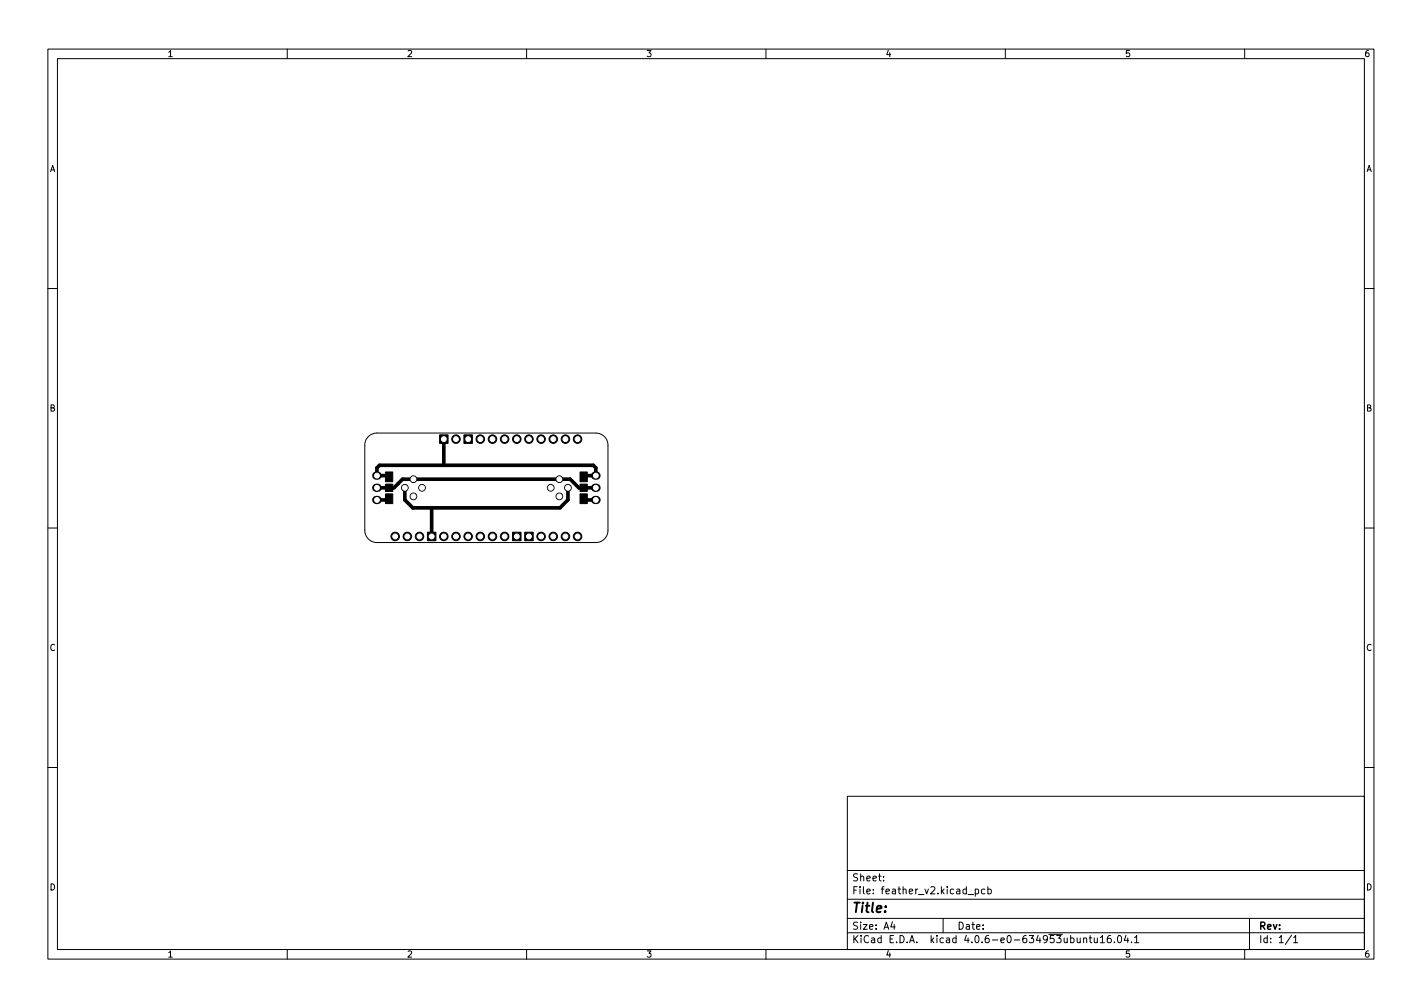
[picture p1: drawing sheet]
<svg xmlns="http://www.w3.org/2000/svg" width="297mm" height="210mm" viewBox="0 0 297 210" stroke-linecap="round" stroke-linejoin="round" font-family="sans-serif">
<defs><g id="words">
<text font-size="2.8" x="178" y="190.6">Title:</text>
<g font-size="2.1">
<text x="178" y="184">Sheet:</text>
<text x="178" y="186.7">File: feather_v2.kicad_pcb</text>
<text x="178" y="196.9">KiCad E.D.A. kicad 4.0.6-e0-634953ubuntu16.04.1</text>
<text x="178" y="194.1">Size: A4</text>
<text x="200" y="194.1">Date:</text>
<text x="263" y="194.1">Rev:</text>
<text x="263" y="196.9">Id: 1/1</text>
</g>
<g font-size="1.8">
<text x="35" y="11.9">1</text>
<text x="85" y="11.9">2</text>
<text x="135" y="11.9">3</text>
<text x="185" y="11.9">4</text>
<text x="235" y="11.9">5</text>
<text x="285" y="11.9">6</text>
<text x="10.3" y="35.9">A</text>
<text x="285.3" y="35.9">A</text>
<text x="10.3" y="85.9">B</text>
<text x="285.3" y="85.9">B</text>
<text x="10.3" y="135.9">C</text>
<text x="285.3" y="135.9">C</text>
<text x="10.3" y="185.9">D</text>
<text x="285.3" y="185.9">D</text>
<text x="35" y="199.9">1</text>
<text x="85" y="199.9">2</text>
<text x="135" y="199.9">3</text>
<text x="185" y="199.9">4</text>
<text x="235" y="199.9">5</text>
<text x="285" y="199.9">6</text>
</g>
</g></defs>
<g fill="none" stroke="#000" stroke-width=".21">
<path d="M10 10.2h277v190.1h-277zM12 12.2h273v186.1h-273zM60 10.2v2M110 10.2v2M160 10.2v2M210 10.2v2M260 10.2v2M10 60.2h2M285 60.2h2M76.9 91.2l1-.6 .8-.2h45.8a2.54 2.54 0 0 1 2.5 2.6v17.7a2.54 2.54 0 0 1-2.5 2.6h-45.8a2.54 2.54 0 0 1-2.5-2.6v-17.7l.2-.9zM10 110.2h2M285 110.2h2"/>
<path d="M10 160.2h2M177 166.3h108v32h-108zM285 160.2h2M60 198.3v2M110 198.3v2M160 198.3v2M177 194.8h108M177 191.8h108M177 187.8h108M177 181.8h108M184.6 183.8v.1M184.6 183v.1"/>
<path d="M186.4 192.5l-.3 1h.9M186.8 193v1M197 191.8v3M202.2 186.8h1.2M203.7 185.7l.4-.1 .3 .3-.1 .7h-.6M203.7 185.6v1.5M205.7 185.7l-.4-.1-.3 .3 .1 .7h.6M206.4 185.7l.4-.1 .3 .3-.2 .7h-.5M206.4 185.1v1.5M210 198.3v2M226.4 196l.2-.2 .3 .1 .1 .9M226.4 195.8v1"/>
<path d="M227.5 195.8h.6M227.7 195.3v1.3l.4 .2M228.6 195.8v1h.4l.2-.1M229.2 195.8v1M229.9 195.8l.4-.5v1.5M229.9 196.8h.8M232 195.3l-.4 .1a1.01 1.01 0 0 0 0 1.4l.5-.1v-.5l-.2-.3h-.3l-.3 .3M232.8 196.7v.1M233.6 195.4l.2-.1a.8 .8 0 0 1 .5 .8 .8 .8 0 0 1-.5 .7 1 1 0 0 1-.2-1.4zM235.2 195.3l-.3 1h.9M235.6 195.8v1M236.4 196.7v.1"/>
<path d="M237 195.8l.4-.5v1.5M237 196.8h.9M260 198.3v2M261 191.8v6.5M269.8 195.3l-1.3 1.9M270.2 195.8l.4-.5v1.5M270.2 196.8h.9"/>
</g>
<g fill="#000" stroke="#000" stroke-width=".21">
<path d="M91.8 90.8h1.8v1.8h-1.8zM96.9 90.8h1.8v1.8h-1.8zM121.2 98.5h1.5v2.1h-1.5zM80.5 101.1h1.5v1.5h-1.5zM80.5 98.5h1.5v2.1h-1.5zM80.5 103.1h1.5v2.1h-1.5zM89.3 111.1h1.8v1.8h-1.8zM107.1 111.1h1.7v1.8h-1.7zM109.6 111.1h1.8v1.8h-1.8zM121.2 101.1h1.5v1.5h-1.5zM121.2 103.1h1.5v2.1h-1.5z"/>
<circle cx="95.2" cy="91.7" r=".89"/>
<circle cx="100.3" cy="91.7" r=".89"/>
<circle cx="102.9" cy="91.7" r=".89"/>
<circle cx="105.4" cy="91.7" r=".89"/>
<circle cx="107.9" cy="91.7" r=".89"/>
<circle cx="110.5" cy="91.7" r=".89"/>
<circle cx="113" cy="91.7" r=".89"/>
<circle cx="115.6" cy="91.7" r=".89"/>
<circle cx="118.1" cy="91.7" r=".89"/>
<circle cx="120.6" cy="91.7" r=".89"/>
<circle cx="82.5" cy="112" r=".89"/>
<circle cx="84.6" cy="101.8" r=".7"/>
<circle cx="85.1" cy="112" r=".89"/>
<circle cx="86.4" cy="103.6" r=".7"/>
<circle cx="86.4" cy="100.1" r=".7"/>
<circle cx="87.6" cy="112" r=".89"/>
<circle cx="88.2" cy="101.8" r=".7"/>
<circle cx="92.7" cy="112" r=".89"/>
<circle cx="95.2" cy="112" r=".89"/>
<circle cx="97.8" cy="112" r=".89"/>
<circle cx="100.3" cy="112" r=".89"/>
<circle cx="102.9" cy="112" r=".89"/>
<circle cx="105.4" cy="112" r=".89"/>
<circle cx="113" cy="112" r=".89"/>
<circle cx="115" cy="101.8" r=".7"/>
<circle cx="115.6" cy="112" r=".89"/>
<circle cx="116.8" cy="103.6" r=".7"/>
<circle cx="116.8" cy="100.1" r=".7"/>
<circle cx="118.1" cy="112" r=".89"/>
<circle cx="118.6" cy="101.8" r=".7"/>
<circle cx="120.6" cy="112" r=".89"/>
</g>
<path d="M78.6 99.3h.3M124.3 99.3h.3M78.6 101.8h.3M78.6 104.4h.3M124.3 101.8h.3M124.3 104.4h.3" fill="none" stroke="#000" stroke-width="1.7"/>
<path d="M81.3 99.3h-2.6v-1.6l.6-.6h44.6l.6 .6v1.6h-2.6M92.7 91.7v5.4M78.7 104.4h2.6M78.7 101.8h3.6l1.8-1.7h35l1.8 1.7h3.6M84.6 101.8v2.6l1.6 1.6h30.8l1.6-1.6v-2.6M90.2 106v6M121.9 104.4h2.6" fill="none" stroke="#000" stroke-width=".76"/>
<g fill="#fff" stroke="#fff" stroke-width=".21">
<circle cx="116.8" cy="100.1" r=".51"/>
<circle cx="118.6" cy="101.8" r=".51"/>
<circle cx="116.8" cy="103.6" r=".51"/>
<circle cx="115" cy="101.8" r=".51"/>
<circle cx="84.6" cy="101.8" r=".51"/>
<circle cx="86.4" cy="100.1" r=".51"/>
<circle cx="88.2" cy="101.8" r=".51"/>
<circle cx="86.4" cy="103.6" r=".51"/>
<circle cx="109.2" cy="94.2" r="1.52"/>
<circle cx="94" cy="109.5" r="1.52"/>
<circle cx="90.2" cy="112" r=".51"/>
<circle cx="92.7" cy="91.7" r=".51"/>
<circle cx="97.8" cy="91.7" r=".51"/>
<circle cx="108" cy="112" r=".51"/>
<circle cx="110.5" cy="112" r=".51"/>
<circle cx="82.6" cy="112" r=".51"/>
<circle cx="85.1" cy="112" r=".51"/>
<circle cx="87.6" cy="112" r=".51"/>
<circle cx="92.7" cy="112" r=".51"/>
<circle cx="95.3" cy="112" r=".51"/>
<circle cx="97.8" cy="112" r=".51"/>
<circle cx="100.3" cy="112" r=".51"/>
<circle cx="102.9" cy="112" r=".51"/>
<circle cx="105.4" cy="112" r=".51"/>
<circle cx="113" cy="112" r=".51"/>
<circle cx="115.6" cy="112" r=".51"/>
<circle cx="118.1" cy="112" r=".51"/>
<circle cx="120.7" cy="112" r=".51"/>
<circle cx="120.7" cy="91.7" r=".51"/>
<circle cx="118.1" cy="91.7" r=".51"/>
<circle cx="115.6" cy="91.7" r=".51"/>
<circle cx="113" cy="91.7" r=".51"/>
<circle cx="110.5" cy="91.7" r=".51"/>
<circle cx="108" cy="91.7" r=".51"/>
<circle cx="105.4" cy="91.7" r=".51"/>
<circle cx="102.9" cy="91.7" r=".51"/>
<circle cx="100.3" cy="91.7" r=".51"/>
<circle cx="95.3" cy="91.7" r=".51"/>
<circle cx="78.7" cy="110.7" r="1.52"/>
<circle cx="124.5" cy="110.7" r="1.52"/>
<circle cx="124.5" cy="93" r="1.52"/>
<circle cx="78.7" cy="93" r="1.52"/>
<circle cx="124.5" cy="99.3" r=".51"/>
<circle cx="124.5" cy="101.8" r=".51"/>
<circle cx="124.5" cy="104.4" r=".51"/>
<circle cx="78.7" cy="104.4" r=".51"/>
<circle cx="78.7" cy="101.8" r=".51"/>
<circle cx="78.7" cy="99.3" r=".51"/>
</g>
<use href="#words"/>
</svg>
